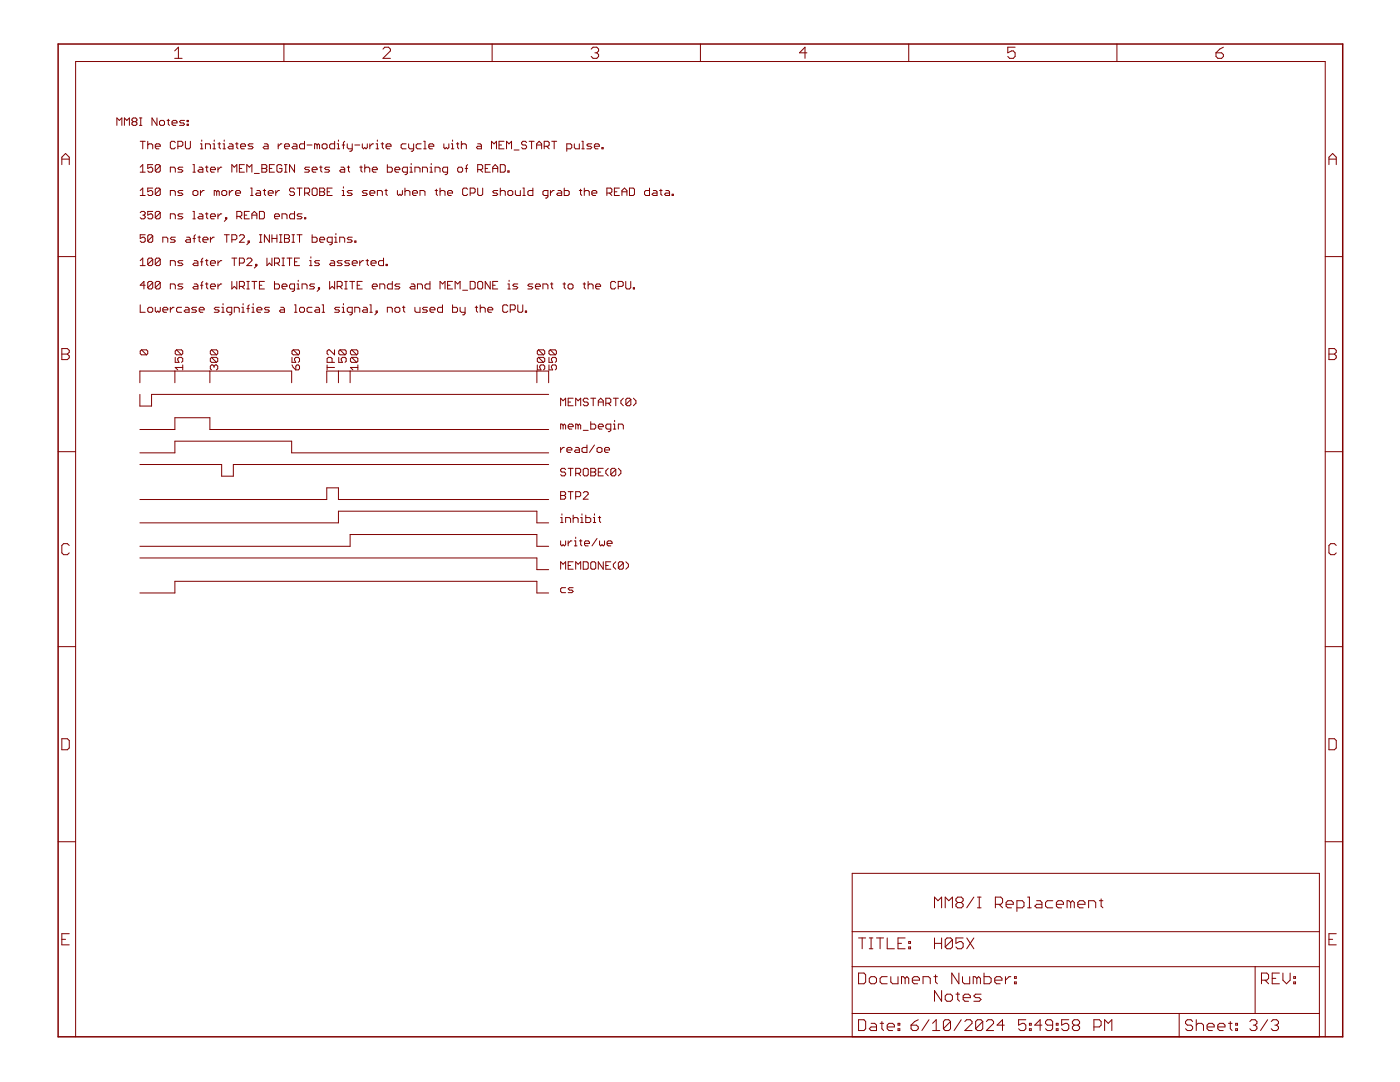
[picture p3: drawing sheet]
<svg xmlns="http://www.w3.org/2000/svg" width="279mm" height="216mm" viewBox="0 0 279 216" stroke-linecap="round" stroke-linejoin="round" font-family="sans-serif">
<g fill="none" stroke="#800000" stroke-width=".2">
<path d="M34.9 10.2l.7-.8v2.2M34.9 11.6h1.4M56.7 8.8v3.5M76.4 9.8l.4-.4h.7l.4 .4v.4l-1.5 1.4h1.5M98.2 8.8v3.5M118 9.8l.4-.4h.7l.4 .4v.4l-.4 .3M118.7 10.5h.4M119.1 10.5l.4 .4v.4l-.4 .3h-.7l-.4-.3M139.8 8.8v3.5M161 10.5h-1.4l1.1-1.1v2.2M181.4 8.8v3.5M202.6 9.4h-1.5v1.1l.8-.3h.3l.4 .3v.8l-.4 .3h-.7l-.4-.3"/>
<path d="M222.9 8.8v3.5M242.7 10.5h1.1l.4 .4v.4l-.4 .3h-.7l-.4-.3zM244.2 9.4l-.8 .4-.7 .7M12.3 32.9v-1.5l.8-.8 .7 .8v1.5M12.3 31.7h1.5M23.3 25v-1.5l.5 .5 .5-.5v1.5M24.8 25v-1.5l.5 .5 .5-.5v1.5M26.6 24.3l-.3-.3v-.2l.3-.3h.5l.2 .3v.2l-.2 .3M26.6 24.3l-.3 .2v.3l.3 .2h.5l.2-.2v-.3l-.2-.2M26.6 24.3h.5M27.8 23.5h.5M27.8 25h.5"/>
<path d="M28 33.4l.5-.5v1.5M28 38l.5-.5v1.5M28 28.2h1M28 34.4h1M28 39h1M28.1 23.5v1.5M28.5 28.2v1.5M29.5 28.2v1.5M29.5 28.9l.2-.2h.5l.3 .2v.8M30.5 32.9h-1v.7l.7-.2 .3 .2v.5l-.3 .3h-.5l-.2-.3M30.5 37.5h-1v.8l.5-.3h.2l.3 .3v.5l-.3 .2h-.5l-.2-.2M31 29.2h1v-.3l-.3-.2h-.5l-.2 .2v.5l.2 .3h.5"/>
<path d="M31.3 23.5v1.5l-1-1.5v1.5M32 33.1l-.3-.2h-.5l-.2 .2v1M32 37.8l-.3-.3h-.5l-.2 .3v1M32 33.1v1l-.3 .3h-.5l-.2-.3M32 37.8v1l-.3 .2h-.5l-.2-.2M32 33.1l-1 1M32 37.8l-1 1M32.1 24h.5l.2 .3v.5l-.2 .2h-.5l-.3-.2v-.5zM33.3 24h.5M33.6 23.8v1l.2 .2M34 34.4v-1h.7l.3 .2v.8M34 39v-1h.7l.3 .3v.7"/>
<path d="M34.3 24.5h1v-.2l-.2-.3h-.5l-.3 .3v.5l.3 .2h.5M35 28.4l-.3-.2h-.5l-.2 .2v1l.2 .3h.5l.3-.3M35.5 29.2h.7l.3-.3v-.5l-.3-.2h-.7v1.5M36.5 33.4h-.7l-.3 .2 .3 .2h.4l.3 .3-.3 .3h-.7M36.5 38h-.7l-.3 .3 .3 .2h.4l.3 .3-.3 .2h-.7M36.8 24h-.7l-.3 .3 .3 .2h.5l.2 .3-.2 .2h-.8M37 28.2v1.2l.3 .3h.4l.3-.3v-1.2M37.3 24.8h.3v.2h-.3zM37.3 24h.3v.3h-.3zM38.5 34.4h.5M38.5 32.9h.3v1.5M38.5 38.3l.3-.3h.4l.3 .3v.5l-.3 .2h-.4l-.3-.2z"/>
<path d="M39.8 33.4h.4l.3 .2v.8h-.7l-.3-.3 .3-.3h.7M40 28.7h.3v1M40 29.7h.5M40 38v1M40.3 27.9v.3M40.7 38h-.2l-.5 .5M41 29.7v-1h.7l.3 .2v.8M41 33.4h.5M41.3 33.1v1l.2 .3M42 33.8h1v-.2l-.2-.2h-.6l-.2 .2v.5l.2 .3h.6M42.5 28.7h.3v1M42.5 29.7h.5"/>
<path d="M42.8 27.9v.3M43.2 38.3l-.2-.3h-.2v1M43.2 38.3l.3-.3 .3 .3v.7M43.2 38.3v.7M43.5 28.7h.5M43.5 33.4v1M43.8 28.4v1l.2 .3M44.3 33.4h-.3l-.5 .4M44.3 38.3l.2-.3h.5l.3 .3v.5l-.3 .2h-.5l-.2-.2zM44.5 28.7h.2v1M44.5 29.7h.5M44.7 27.9v.3"/>
<path d="M45.8 28.7h.4l.3 .2v.8h-.7l-.3-.3 .3-.2h.7M45.8 38v1M46.3 34.4v-1.5l.5 .5 .5-.5v1.5M46.5 38h-.3l-.4 .5M47 28.7h.5M47 38.5h1v-.2l-.2-.3h-.5l-.3 .3v.5l.3 .2h.5M47.3 28.4v1l.2 .3M47.8 33.6h.5M48 29.2h1v-.3l-.2-.2h-.5l-.3 .2v.5l.3 .3h.5M48.8 32.9h-1v1.5h1M49.3 34.4v-1.5l.5 .5 .5-.5v1.5M50 37.5h.3v1.5"/>
<path d="M50 39h.5M50.5 28.7h-.7l-.3 .2 .3 .3h.5l.2 .2-.2 .3h-.8M50.8 34.6h1M51.3 38h.5l.2 .3v.7h-.7l-.3-.2 .3-.3h.7M52.3 32.9h.7l.3 .2v.3l-.3 .2 .3 .2v.3l-.3 .3h-.7zM52.3 33.6h.7M52.5 38h.5M52.8 28.7h.5l.2 .2v.8h-.7l-.3-.3 .3-.2h.7M52.8 37.8v1l.2 .2M53.5 38.5h1v-.2l-.2-.3h-.5l-.3 .3v.5l.3 .2h.5M53.8 33.6h.5M54.8 32.9h-1v1.5h1"/>
<path d="M55 38v1M55.5 28.7v1M55.8 38h-.3l-.5 .5M56.3 28.7h-.3l-.5 .5M56.3 33.1l-.3-.2h-.5l-.2 .2v1l.2 .3h.5l.3-.3v-.5h-.5M56.8 29.2h1v-.3l-.3-.2h-.5l-.2 .2v.5l.2 .3h.5M56.8 34.4h.5M56.8 32.9h.5M57 32.9v1.5M58.5 28.7h.5l.3 .2v.8h-.8l-.2-.3 .2-.2h.8M58.8 32.9v1.5l-1-1.5v1.5M58.8 37.8l-.3-.3h-.5l-.2 .3v.2l.2 .3h.5l.3 .2v.3l-.3 .2h-.5l-.2-.2"/>
<path d="M59.3 37.5h1M59.8 37.5v1.5M60.8 28.2v1.5h-.8l-.2-.3v-.5l.2-.2h.8M60.8 38.5h.7l.3-.2v-.5l-.3-.3h-.7v1.5M61.3 28.9h1M61.3 38.5l.5 .5M61.8 33.4h-.8l-.2 .2 .2 .2h.5l.3 .3-.3 .3h-.7M62.3 33.8h1v-.2l-.3-.2h-.5l-.2 .2v.5l.2 .3h.5M62.3 37.8l.2-.3h.5l.3 .3v1l-.3 .2h-.5l-.2-.2zM63.3 28.9l-.3-.2h-.2v1M63.3 28.9v.8M63.3 28.9l.2-.2 .3 .2v.8"/>
<path d="M63.8 33.4h.5M63.8 37.5h.7l.3 .3v.2l-.3 .3 .3 .2v.3l-.3 .2h-.7zM63.8 38.3h.7M64 33.1v1l.3 .3M64.3 28.9l.2-.2h.5l.3 .2v.5l-.3 .3h-.5l-.2-.3zM65.3 38.3h.5M65.8 33.4h-.8l-.2 .2 .2 .2h.5l.3 .3-.3 .3h-.7M66.3 37.5h-1v1.5h1M66.8 28.2v1.5h-.8l-.2-.3v-.5l.2-.2h.8M67.3 28.7h.2v1M67.3 29.7h.5M67.5 27.9v.3"/>
<path d="M68.1 33.4h.4l.3 .2v.8h-.7l-.3-.3 .3-.3h.7M68.3 28.9h.5M68.3 38h.2v1M68.3 39h.5M68.5 37.3v.2M68.8 28.2l-.3 .2v1.3M69.3 28.7v.7l.3 .3h.7M69.3 33.4h.5M69.6 33.1v1l.2 .3M70.3 28.7v1.2l-.3 .3h-.2M70.3 38h-.7l-.3 .3 .3 .2h.4l.3 .3-.3 .2h-.7M70.8 28.9h1"/>
<path d="M71.8 33.4h.5M72.1 33.1v1l.2 .3M72.3 28.7v.7l.2 .3 .3-.3 .2 .3 .3-.3v-.7M72.8 33.6l.2-.2h.6l.2 .2v.8M72.8 32.9v1.5M73.3 38h-.8l-.2 .3 .2 .2h.5l.3 .3-.3 .2h-.7M73.8 28.7v1M73.8 38.5h1v-.2l-.3-.3h-.5l-.2 .3v.5l.2 .2h.5M74.3 33.8h1v-.2l-.2-.2h-.6l-.2 .2v.5l.2 .3h.6M74.5 28.7h-.2l-.5 .5M75.1 28.7h.2v1M75.1 29.7h.4"/>
<path d="M75.3 27.9v.3M75.3 39v-1h.8l.2 .3v.7M76.1 28.7h.5M76.3 28.4v1l.3 .3M76.8 38h.5M77 29.2h1v-.3l-.2-.2h-.5l-.3 .2v.5l.3 .3h.5M77 37.8v1l.3 .2M77.3 32.9v1.5h.8l.2-.3v-.5l-.2-.2h-.8M78.8 33.8h1v-.2l-.2-.2h-.5l-.3 .2v.5l.3 .3h.5M79.3 38v.8l.3 .2 .2-.2 .3 .2 .2-.2v-.8M80.8 38.3l.3-.3h.5l.2 .3v.7M80.8 37.5v1.5"/>
<path d="M81 28.7h-.7l-.2 .2v.5l.2 .3h.7M81.3 34.4h-.7l-.3-.3v-.5l.3-.2h.7v1.2l-.3 .2h-.2M81.6 28.7v.7l.2 .3h.7M81.8 34.4h.5M81.8 33.4h.3v1M82.1 32.6v.3M82.3 38.5h1v-.2l-.2-.3h-.5l-.3 .3v.5l.3 .2h.5M82.5 28.7v1.2l-.2 .3h-.2M82.8 34.4v-1h.8l.2 .2v.8M83.8 39v-1h.8l.2 .3v.7M84.1 28.7h-.8l-.2 .2v.5l.2 .3h.8M84.3 34.4v-1h.8l.2 .2v.8"/>
<path d="M84.6 28.2h.2v1.5M84.6 29.7h.5M85.6 29.2h1v-.3l-.3-.2h-.5l-.2 .2v.5l.2 .3h.5M85.8 34.4h.5M85.8 33.4h.3v1M86.1 32.6v.3M86.8 34.4v-1h.8l.2 .2v.8M86.8 38h.5M87.1 37.8v1l.2 .2M87.8 37.5v1.5M87.8 38.3l.3-.3h.5l.2 .3v.7M88.6 28.7v.7l.2 .3 .3-.3 .2 .3 .3-.3v-.7"/>
<path d="M89.3 38.5h1v-.2l-.2-.3h-.5l-.3 .3v.5l.3 .2h.5M89.3 34.4h-.7l-.3-.3v-.5l.3-.2h.7v1.2l-.2 .2h-.3M90.1 28.7h.2v1M90.1 29.7h.5M90.3 27.9v.3M91.1 28.7h.5M91.3 28.4v1l.3 .3M91.6 33.4h.5l.2 .2v.5l-.2 .3h-.5l-.3-.3v-.5zM92.1 28.9l.2-.2h.5l.3 .2v.8M92.1 28.2v1.5M92.8 33.6h.5M93.3 32.9l-.2 .2v1.3"/>
<path d="M93.3 37.8l-.2-.3h-.5l-.3 .3v1l.3 .2h.5l.2-.2M93.8 38.5h.8l.2-.2v-.5l-.2-.3h-.8v1.5M95.3 28.7h.5l.3 .2v.8h-.8l-.2-.3 .2-.2h.8M95.3 33.8h.8l.2-.2v-.5l-.2-.2h-.8v1.5M95.3 37.5v1.3l.3 .2h.5l.2-.2v-1.3M95.8 33.8l.5 .6M96.8 33.6h.5M97.8 32.9h-1v1.5h1M98.1 29.7v-1.5l.5 .5 .5-.5v1.5M98.3 33.6h1M98.3 34.4v-1l.5-.5 .5 .5v1M99.3 38h-.7l-.3 .3 .3 .2h.5l.2 .3-.2 .2h-.8"/>
<path d="M99.6 28.9h.5M99.8 32.9h.8l.2 .2v1l-.2 .3h-.8zM99.8 37.5v1.5M99.8 38.3l.3-.3h.5l.2 .3v.7M100.6 28.2h-1v1.5h1M101.1 29.7v-1.5l.5 .5 .5-.5v1.5M101.3 34.1h.3v.3h-.3zM101.3 38.3l.3-.3h.5l.2 .3v.5l-.2 .2h-.5l-.3-.2zM102.6 29.9h1M102.8 38v.8l.3 .2h.7v-1M104.4 39h.4M104.4 37.5h.2v1.5"/>
<path d="M105.1 28.4l-.3-.2h-.4l-.3 .2v.3l.3 .2h.4l.3 .3v.2l-.3 .3h-.4l-.3-.3M105.6 28.2h1M106.1 28.2v1.5M106.3 37.5v1.5h-.7l-.3-.2v-.5l.3-.3h.7M107.1 28.9h1M107.1 29.7v-1l.5-.5 .5 .5v1M108.6 29.2h.7l.3-.3v-.5l-.3-.2h-.7v1.5M109.1 29.2l.5 .5M109.3 39h-.7l-.2-.2v-.5l.2-.3h.7v1.3l-.2 .2h-.2M109.9 38v1M110.1 28.2h1M110.6 28.2v1.5"/>
<path d="M110.6 38h-.3l-.4 .5M111.4 38h.4l.3 .3v.7h-.7l-.3-.2 .3-.3h.7M112.6 37.5v1.5h.7l.3-.2v-.5l-.3-.3h-.7M113.1 29.7h.8l.2-.3v-.5l-.2-.2h-.8v1.5M114.6 28.7v.7l.3 .3h.7v-1M115.6 38h.5M115.9 37.8v1l.2 .2M116.1 28.2h.3v1.5M116.1 29.7h.5M116.6 38.3l.3-.3h.5l.2 .3v.7M116.6 37.5v1.5M118.1 28.7h-.7l-.3 .2 .3 .3h.5l.2 .2-.2 .3h-.8"/>
<path d="M118.1 38.5h1v-.2l-.2-.3h-.5l-.3 .3v.5l.3 .2h.5M118.6 29.2h1v-.3l-.2-.2h-.5l-.3 .2v.5l.3 .3h.5M120.1 29.4h.3v.3h-.3zM121.1 38.5h.8l.2-.2v-.5l-.2-.3h-.8v1.5M121.6 38.5l.5 .5M122.6 38.3h.5M123.6 37.5h-1v1.5h1M124.1 38.3h1M124.1 39v-1l.5-.5 .5 .5v1M125.6 37.5h.8l.2 .3v1l-.2 .2h-.8zM129.6 37.5v1.5h-.7l-.3-.2v-.5l.3-.3h.7M130.4 38h.5l.2 .3v.7h-.7l-.3-.2 .3-.3h.7"/>
<path d="M131.6 38h.5M131.9 37.8v1l.2 .2M132.9 38h.5l.2 .3v.7h-.7l-.3-.2 .3-.3h.7M134.1 38.8h.3v.2h-.3zM265.2 31.7h1.5M265.2 32.9v-1.5l.8-.8 .7 .8v1.5M11.6 51.2h3.5M28 52l.5-.5v1.5M28 42.4l.2-.2h.5l.3 .2v.3l-.3 .2M28 53h1M28.5 42.9h.2M28.7 42.9l.3 .3v.2l-.3 .3h-.5l-.2-.3"/>
<path d="M29 46.8h-1v.8l.7-.3 .3 .3v.5l-.3 .2h-.5l-.2-.2M29 56.9h-1l.7-.7v1.5M30.5 42.2h-1v.7l.7-.2 .3 .2v.5l-.3 .3h-.5l-.2-.3M30.5 47.1l-.3-.3h-.5l-.2 .3v1M30.5 51.8l-.3-.3h-.5l-.2 .3v.9M30.5 56.4l-.3-.2h-.5l-.2 .2v1M30.5 47.1v1l-.3 .2h-.5l-.2-.2M30.5 51.8v.9l-.3 .3h-.5l-.2-.3M30.5 56.4v1l-.3 .3h-.5l-.2-.3M30.5 47.1l-1 1M30.5 51.8l-1 .9M30.5 56.4l-1 1"/>
<path d="M32 42.4l-.3-.2h-.5l-.2 .2v1M32 51.8l-.3-.3h-.5l-.2 .3v.9M32 56.4l-.3-.2h-.5l-.2 .2v1M32 42.4v1l-.3 .3h-.5l-.2-.3M32 51.8v.9l-.3 .3h-.5l-.2-.3M32 56.4v1l-.3 .3h-.5l-.2-.3M32 51.8l-1 .9M32 56.4l-1 1M32 42.4l-1 1M32.5 48.3v-1h.7l.3 .3v.7M34 43.7v-1h.7l.3 .2v.8M34 53v-1h.7l.3 .2v.8"/>
<path d="M34 57.7v-1h.7l.3 .2v.8M35 47.3h-.8l-.2 .3 .2 .2h.5l.3 .3-.3 .2h-.7M36.5 52h-.7l-.3 .2 .3 .3h.4l.3 .2-.3 .3h-.7M36.5 56.7h-.7l-.3 .2 .3 .2h.4l.3 .3-.3 .3h-.7M36.5 42.7h-.7l-.3 .2 .3 .3h.4l.3 .2-.3 .3h-.7M37.3 47.3h.4l.3 .3v.7h-.7l-.3-.2 .3-.3h.7M38.5 42.2h.3v1.5M38.5 47.6h.5M38.5 43.7h.5M38.8 56.7h.4l.3 .2v.8h-.7l-.3-.3 .3-.3h.7M38.8 52h.4l.3 .2v.8h-.7l-.3-.3 .3-.2h.7M39 46.8l-.2 .3v1.2"/>
<path d="M39.5 47.3h.5M39.8 42.7h.4l.3 .2v.8h-.7l-.3-.3 .3-.2h.7M39.8 47.1v1l.2 .2M40 52.2h.5M40 56.9h.5M40.5 51.5l-.2 .3v1.2M40.5 56.2l-.2 .2v1.3M40.5 47.8h1v-.2l-.2-.3h-.6l-.2 .3v.5l.2 .2h.6M41 52h.5M41 56.7h.5M41 42.7h.5M41.3 42.4v1l.2 .3"/>
<path d="M41.3 51.8v.9l.2 .3M41.3 56.4v1l.2 .3M42 43.2h1v-.3l-.2-.2h-.6l-.2 .2v.5l.2 .3h.6M42 47.3v1M42 52.5h1v-.3l-.2-.2h-.6l-.2 .2v.5l.2 .3h.6M42 57.1h1v-.2l-.2-.2h-.6l-.2 .2v.5l.2 .3h.6M42.8 47.3h-.3l-.5 .5M43.5 42.7v1M43.5 52v1M43.5 56.7v1M44.3 52h-.3l-.5 .5M44.3 56.7h-.3l-.5 .4"/>
<path d="M44.3 42.7h-.3l-.5 .5M44.8 46.8h1M45 43.4h.3v.3h-.3zM45.3 46.8v1.5M45.3 43.7l-.5 .5M46.3 47.8h.7l.3-.2v-.5l-.3-.3h-.7v1.5M46.3 56.2v1.5l.5-.6 .5 .6v-1.5M46.3 51.5h1M46.8 51.5v1.5M47.3 43.2h.7l.3-.3v-.5l-.3-.2h-.7v1.5M47.8 43.2l.5 .5M47.8 57.1h.7l.3-.2v-.5l-.3-.2h-.7v1.5"/>
<path d="M47.8 52.5h.7l.3-.3v-.4l-.3-.3h-.7v1.5M47.8 47.1l.2-.3h.5l.3 .3v.2l-1 1h1M48.3 57.1l.5 .6M48.8 42.9h.5M49.3 51.8l.2-.3h.5l.3 .3v.2l-1 1h1M49.3 56.2h.5M49.3 57.7h.5M49.5 48.1h.3v.2h-.3zM49.5 56.2v1.5M49.8 42.2h-1v1.5h1M49.8 48.3l-.5 .5M50.3 43.7v-1l.5-.5 .5 .5v1"/>
<path d="M50.3 56.2h1M50.3 42.9h1M50.8 56.2v1.5M51 52.7h.3v.3h-.3zM51.3 53l-.5 .5M51.8 42.2h.7l.3 .2v1l-.3 .3h-.7zM51.8 46.8h.5M51.8 48.3h.5M51.8 56.9h.5M52 46.8v1.5M52.8 56.2h-1v1.5h1M53.3 51.5v1.5l.5-.5 .5 .5v-1.5"/>
<path d="M53.8 46.8v1.5l-1-1.5v1.5M54.3 47.6h1M54.3 46.8v1.5M54.8 52.5h.7l.3-.3v-.4l-.3-.3h-.7v1.5M54.8 43.2h1v-.3l-.3-.2h-.5l-.2 .2v.5l.2 .3h.5M54.8 56.2v1.5h.7l.3-.3v-.5l-.3-.2h-.7M55.3 46.8v1.5M55.3 52.5l.5 .5M55.8 46.8h.5M55.8 48.3h.5M56 46.8v1.5M56.3 43.7v-1h.7l.3 .2v.8"/>
<path d="M56.3 57.1h1v-.2l-.3-.2h-.5l-.2 .2v.5l.2 .3h.5M56.3 53h.5M56.3 51.5h.5M56.5 51.5v1.5M56.8 46.8h.7l.3 .3v.2l-.3 .3 .3 .2v.3l-.3 .2h-.7zM56.8 47.6h.7M57.3 51.5h1M57.8 51.5v1.5M58.3 46.8h.5M58.3 48.3h.5M58.5 46.8v1.5M58.8 42.2v1.5h-.8l-.2-.3v-.5l.2-.2h.8"/>
<path d="M58.8 57.7h-.8l-.2-.3v-.5l.2-.2h.8v1.2l-.3 .2h-.2M58.8 52.2h.5M59.3 46.8h1M59.3 57.7h.5M59.3 56.7h.2v1M59.5 55.9v.3M59.8 46.8v1.5M59.8 51.5h-1v1.5h1M60.3 57.7v-1h.7l.3 .2v.8M60.3 42.7h-.8l-.2 .2 .2 .3h.5l.3 .2-.3 .3h-.7M60.8 43.4h.2v.3h-.2zM61.8 53h.5"/>
<path d="M61.8 52h.2v1M62 51.2v.3M62.3 46.8v1.5h.7l.3-.2v-.5l-.3-.3h-.7M62.8 56.7h-.8l-.2 .2 .2 .2h.5l.3 .3-.3 .3h-.7M63.5 57.4h.3v.3h-.3zM63.8 52h-.8l-.2 .2 .2 .3h.5l.3 .2-.3 .3h-.7M63.8 57.7l-.5 .4M63.8 47.8h1v-.2l-.3-.3h-.5l-.2 .3v.5l.2 .2h.5M65.8 56.2v1.5l.5-.6 .5 .6v-1.5M66 52h.5l.3 .2v.8h-.8l-.2-.3 .2-.2h.8M66.3 48.3h-.8l-.2-.2v-.5l.2-.3h.8v1.3l-.3 .2h-.2M66.8 47.3h.2v1"/>
<path d="M66.8 48.3h.5M67 46.6v.2M67.3 57.1h.7l.3-.2v-.5l-.3-.2h-.7v1.5M67.8 48.3v-1h.7l.3 .3v.7M67.8 57.1l.5 .6M68.3 52h-.8l-.2 .2 .2 .3h.5l.3 .2-.3 .3h-.7M68.8 56.2h.5M68.8 57.7h.5M69 56.2v1.5M69.8 52h-.8l-.2 .2 .2 .3h.5l.3 .2-.3 .3h-.7M69.8 56.2h1M70.3 52.5h1v-.3l-.3-.2h-.5l-.2 .2v.5l.2 .3h.5"/>
<path d="M70.3 56.2v1.5M70.3 47.3h-.7l-.3 .3 .3 .2h.4l.3 .3-.3 .2h-.7M70.8 48.1h.2v.2h-.2zM71.3 56.9h.5M71.8 52v1M72.3 56.2h-1v1.5h1M72.5 52h-.2l-.5 .5M73 52h.6M73.3 51.8v.9l.3 .3M74 52.5h1.1v-.3l-.3-.2h-.5l-.3 .2v.5l.3 .3h.5M74.3 57.1h1v-.2l-.2-.2h-.6l-.2 .2v.5l.2 .3h.6M75.8 57.7v-1h.8l.2 .2v.8"/>
<path d="M76.5 51.5v1.5h-.7l-.3-.3v-.5l.3-.2h.7M77 52.7h.3v.3h-.3zM78.3 56.2v1.5h-.7l-.3-.3v-.5l.3-.2h.7M79.8 56.7h-.7l-.3 .2 .3 .2h.5l.2 .3-.2 .3h-.8M82.1 56.7h.4l.3 .2v.8h-.7l-.3-.3 .3-.3h.7M83.3 57.7v-1h.8l.2 .2v.8M85.8 56.2v1.5h-.7l-.3-.3v-.5l.3-.2h.7M87.8 57.7v-1.5l.5 .5 .5-.5v1.5M89.3 56.9h.5M90.3 56.2h-1v1.5h1M90.8 57.7v-1.5l.5 .5 .5-.5v1.5M92.3 57.9h1"/>
<path d="M93.8 56.2h.8l.2 .2v1l-.2 .3h-.8zM95.3 56.4l.3-.2h.5l.2 .2v1l-.2 .3h-.5l-.3-.3zM97.8 56.2v1.5l-1-1.5v1.5M98.3 56.9h.5M99.3 56.2h-1v1.5h1M101.3 56.7h.3v1M101.3 57.7h.5M101.6 55.9v.3M103.3 56.7h-.7l-.3 .2 .3 .2h.5l.2 .3-.2 .3h-.8M106.3 56.7h-.7l-.3 .2 .3 .2h.5l.2 .3-.2 .3h-.8M106.8 57.1h1v-.2l-.2-.2h-.5l-.3 .2v.5l.3 .3h.5M108.4 57.7v-1h.7l.2 .2v.8"/>
<path d="M109.9 56.7h.4M110.1 56.4v1l.2 .3M112.4 56.7h.5M112.6 56.4v1l.3 .3M113.6 56.7h.5l.3 .2v.5l-.3 .3h-.5l-.2-.3v-.5zM116.4 56.7h.5M116.6 56.4v1l.3 .3M117.4 56.9l.2-.2h.5l.3 .2v.8M117.4 56.2v1.5M118.9 57.1h1v-.2l-.3-.2h-.5l-.2 .2v.5l.2 .3h.5M122.9 56.4l-.3-.2h-.5l-.2 .2v1l.2 .3h.5l.3-.3M123.4 57.1h.7l.3-.2v-.5l-.3-.2h-.7v1.5"/>
<path d="M124.9 56.2v1.2l.2 .3h.5l.3-.3v-1.2M126.4 57.4h.2v.3h-.2zM264.5 51.2h3.5M12.3 69.6h1.1l.4 .3v.4l-.4 .4 .4 .3v.4l-.4 .4h-1.1zM12.3 70.7h1.1M27.9 76.4v-2.4h30.3v2.4M27.9 78.7v2.3h2.3v-2.3h79.3M28 60.8v1.5h1M28.2 69.8h1l.3 .3v.5l-.3 .2M28.2 69.8l-.2 .3v.5l.2 .2h1M28.2 69.8l1 1M29.7 61.3h.5l.3 .3v.5l-.3 .2h-.5l-.2-.2v-.5z"/>
<path d="M31 61.3v.8l.2 .2 .3-.2 .2 .2 .3-.2v-.8M32.5 61.8h1v-.2l-.3-.3h-.5l-.2 .3v.5l.2 .2h.5M34 61.3v1M34.7 61.3h-.2l-.5 .5M34.9 74v2.4M35 71.3v1h.7l-.2-.5v-.2l.2-.3h.5l.3 .3v.5l-.3 .2M35.2 69.8h1l.3 .3v.5l-.3 .2M35.2 69.8l-.2 .3v.5l.2 .2h1M35.2 69.8l1 1M36.2 61.3h-.7l-.3 .3v.5l.3 .2h.7M36.5 72.8v1M36.5 73.3h-1.5l.5 .5"/>
<path d="M37 61.3h.5l.2 .3v.7h-.7l-.3-.2 .3-.3h.7M39.2 61.3h-.7l-.3 .3 .3 .2h.5l.2 .3-.2 .2h-.8M39.8 61.8h.9v-.2l-.2-.3h-.5l-.2 .3v.5l.2 .2h.5M41.9 74v2.4M42.2 69.8l-.2 .3v.5l.2 .2h1M42.2 69.8h1l.3 .3v.5l-.3 .2M42.2 71.3l-.2 .3v.5l.2 .2h1M42.2 71.3h1l.3 .3v.5l-.3 .2M42.2 71.3l1 1M42.2 69.8l1 1M42.7 73.1l-.2-.3h-.3l-.2 .3v.5l.2 .2M42.7 73.1l.3-.3h.2l.3 .3v.5l-.3 .2"/>
<path d="M42.7 73.1v.2M43.8 61.3h-.8l-.2 .3 .2 .2h.5l.3 .3-.3 .2h-.7M44.3 62.3h.4M44.3 61.3h.2v1M44.5 60.6v.2M46.2 62.3h-.7l-.2-.2v-.5l.2-.3h.7v1.3l-.2 .2h-.2M46.8 62.3v-1h.7l.3 .3v.7M48.3 62.3h.5M48.3 61.3h.2v1M48.5 60.6v.2M49.3 61.6h.5M49.8 60.8l-.3 .3v1.2"/>
<path d="M50.3 62.3h.5M50.3 61.3h.2v1M50.5 60.6v.2M51.3 61.8h1v-.2l-.3-.3h-.5l-.2 .3v.5l.2 .2h.5M53.8 61.3h-.8l-.2 .3 .2 .2h.5l.3 .3-.3 .2h-.7M56 61.3h.5l.3 .3v.7h-.8l-.2-.2 .2-.3h.8M58.3 71.3v1h.7l-.2-.5v-.2l.2-.3h.5l.3 .3v.5l-.3 .2M58.3 72.8l.2 .5 .5 .5M58.5 69.8h1l.3 .3v.5l-.3 .2M58.5 69.8l-.2 .3v.5l.2 .2h1M58.5 69.8l1 1M58.8 60.8h.2v1.5"/>
<path d="M58.8 62.3h.5M59.3 72.8h.2l.3 .3v.5l-.3 .2h-.5v-.7zM59.8 61.6l.2-.3h.5l.3 .3v.5l-.3 .2h-.5l-.2-.2zM62.3 61.3h-.8l-.2 .3v.5l.2 .2h.8M63 61.3h.5l.3 .3v.7h-.8l-.2-.2 .2-.3h.8M64.3 62.3h.5M64.3 60.8h.2v1.5M65.2 76.4v-2.4h44.3v2.4M65.3 72.8v1M65.3 73.3h1.5M66.3 72.3v-.7l-.3-.3h-.5l-.2 .3v.7h1.5M66.8 69.8v1l-1-1h-.3l-.2 .3v.5l.2 .2"/>
<path d="M67.5 74v2.4M67.6 71.3v1h.7l-.2-.5v-.2l.2-.3h.6l.2 .3v.5l-.2 .2M67.8 61.3h-.8l-.2 .3 .2 .2h.5l.3 .3-.3 .2h-.7M67.9 69.8h1l.2 .3v.5l-.2 .2M67.9 69.8l-.3 .3v.5l.3 .2h1M67.9 69.8l1 1M68.3 61.3h.2v1M68.3 62.3h.5M68.5 60.6v.2M69.9 74v2.4M70.2 69.8l1 1M70.2 69.8l-.3 .3v.5l.3 .2h1"/>
<path d="M70.2 69.8h1l.2 .3v.5l-.2 .2M70.2 71.3l-.3 .3v.5l.3 .2h1M70.2 71.3h1l.2 .3v.5l-.2 .2M70.2 71.3l1 1M70.3 62.3h-.7l-.3-.2v-.5l.3-.3h.7v1.3l-.3 .2h-.2M70.8 62.3v-1h.7l.3 .3v.7M71.4 73.3h-1.5l.5 .5M71.4 72.8v1M72.5 61.3h.5l.3 .3v.7h-.8l-.2-.2 .2-.3h.8M73.8 60.8h.2v1.5M73.8 62.3h.5M75.1 62.1h.2v.2h-.2z"/>
<path d="M75.3 62.3l-.5 .5M77.3 62.3v-1h.8l.2 .3v.7M79.1 61.3h.5l.2 .3v.5l-.2 .2h-.5l-.3-.2v-.5zM80.3 61.3h.5M80.6 61.1v1l.2 .2M82.8 61.3v.8l.3 .2h.7v-1M85.3 61.3h-.7l-.3 .3 .3 .2h.5l.2 .3-.2 .2h-.8M85.8 61.8h1v-.2l-.2-.3h-.5l-.3 .3v.5l.3 .2h.5M88.3 60.8v1.5h-.7l-.3-.2v-.5l.3-.3h.7M90.3 60.8v1.5h.8l.2-.2v-.5l-.2-.3h-.8M91.8 61.3v.8l.3 .2h.7M92.8 61.3v1.3l-.2 .2h-.3"/>
<path d="M94.8 61.3h.5M95.1 61.1v1l.2 .2M95.8 61.6l.3-.3h.5l.2 .3v.7M95.8 60.8v1.5M97.3 61.8h1v-.2l-.2-.3h-.5l-.3 .3v.5l.3 .2h.5M101.3 61.1l-.2-.3h-.5l-.3 .3v1l.3 .2h.5l.2-.2M101.8 61.8h.8l.2-.2v-.5l-.2-.3h-.8v1.5M103.3 60.8v1.3l.3 .2h.5l.2-.2v-1.3M104.8 62.1h.3v.2h-.3zM107.1 74v2.4M107.2 72.8v1h.8l-.3-.5v-.2l.3-.3h.5l.2 .3v.5l-.2 .2M107.5 69.8l-.3 .3v.5l.3 .2h1"/>
<path d="M107.5 69.8h1l.2 .3v.5l-.2 .2M107.5 71.3l-.3 .3v.5l.3 .2h1M107.5 71.3h1l.2 .3v.5l-.2 .2M107.5 71.3l1 1M107.5 69.8l1 1M109.6 71.3v1h.7l-.3-.5v-.2l.3-.3h.5l.2 .3v.5l-.2 .2M109.6 72.8v1h.7l-.3-.5v-.2l.3-.3h.5l.2 .3v.5l-.2 .2M109.8 69.8l1 1M109.8 69.8l-.2 .3v.5l.2 .2h1M109.8 69.8h1l.2 .3v.5l-.2 .2M114.4 79.5h-1v1.5h1M117.4 79.7l-.3-.2h-.5l-.2 .2v.3l.2 .2h.5l.3 .3v.2l-.3 .3h-.5l-.2-.3"/>
<path d="M117.9 79.5h1M118.4 79.5v1.5M122.4 79.5h1M122.9 79.5v1.5M124.4 79.5l-.5 .5v.5l.5 .5M125.9 79.7l-.3-.2h-.4l-.3 .2v1M125.9 79.7v1l-.3 .3h-.4l-.3-.3M125.9 79.7l-1 1M126.4 79.5l.5 .5v.5l-.5 .5M265.2 69.6h1.1l.4 .3v.4l-.4 .4 .4 .3v.4l-.4 .4h-1.1zM265.2 70.7h1.1M11.6 90.1h3.5"/>
<path d="M27.9 99.7h37.3v-2.4h2.3v2.4h42M27.9 92.7h16.3v2.3h2.4v-2.3h62.9M27.9 85.7h7v-2.3h7v2.3h67.6M27.9 90.4h7v-2.4h23.3v2.4h51.3M111.9 81v-1.5l.5 .5 .5-.5v1.5M111.9 89.3v1M111.9 98.1h.7l.3 .3v.2l-.3 .3 .3 .2v.3l-.3 .2h-.7zM111.9 98.9h.7M112.4 84.9l-.3-.3h-.2v1M112.4 84.9l.2-.3 .3 .3v.7M112.4 84.9v.7M112.6 89.3h-.2l-.5 .5"/>
<path d="M112.9 93.7l-.3-.2h-.5l-.2 .2v.3l.2 .2h.5l.3 .2v.3l-.3 .3h-.5l-.2-.3M113.1 89.8h1v-.3l-.2-.2h-.5l-.3 .2v.5l.3 .3h.5M113.4 85.1h1v-.2l-.3-.3h-.5l-.2 .3v.5l.2 .2h.5M113.4 80.2h.5M113.4 93.5h1M113.4 98.1h1M113.9 93.5v1.5M113.9 98.1v1.5M114.9 81v-1.5l.5 .5 .5-.5v1.5M114.9 94.4h.7l.3-.2v-.5l-.3-.2h-.7v1.5M114.9 99.1h.7l.3-.2v-.5l-.3-.3h-.7v1.5M114.9 89.3h.5l.2 .2v.8h-.7l-.3-.3 .3-.2h.7"/>
<path d="M115.4 84.9l-.3-.3h-.2v1M115.4 84.9l.2-.3 .3 .3v.7M115.4 84.9v.7M115.4 94.4l.5 .6M116.4 98.4l.2-.3h.5l.3 .3v.2l-1 1h1M116.4 85.9h1M116.6 93.5h.5l.3 .2v1l-.3 .3h-.5l-.2-.3v-1zM117.1 88.8v1.5h-.7l-.3-.3v-.5l.3-.2h.7M117.9 84.1v1.5h.7l.3-.2v-.5l-.3-.3h-.7M117.9 93.5h.7l.3 .2v.3l-.3 .2 .3 .2v.3l-.3 .3h-.7zM117.9 94.2h.7M118.6 88.8l-1 1.5"/>
<path d="M119.1 89.5l.3-.2h.5l.2 .2v.5l-.2 .3h-.5l-.3-.3zM119.4 81v-1l.5-.5 .5 .5v1M119.4 85.1h1v-.2l-.3-.3h-.4l-.3 .3v.5l.3 .2h.4M119.4 80.2h1M119.4 94.2h.5M120.4 93.5h-1v1.5h1M120.6 89.8h1v-.3l-.2-.2h-.5l-.3 .2v.5l.3 .3h.5M120.9 80.5h.7l.3-.3v-.5l-.3-.2h-.7v1.5M121.4 93.5l-.5 .5v.4l.5 .6M121.4 80.5l.5 .5M121.9 85.6h-.7l-.3-.2v-.5l.3-.3h.7v1.3l-.3 .2h-.2M122.4 84.6h.3v1"/>
<path d="M122.4 85.6h.5M122.7 83.9v.2M122.9 93.7l-.3-.2h-.4l-.3 .2v1M122.9 93.7v1l-.3 .3h-.4l-.3-.3M122.9 93.7l-1 1M123.4 85.6v-1h.7l.3 .3v.7M123.4 93.5l.5 .5v.4l-.5 .6M264.5 90.1h3.5M13.8 108.8l-.4-.3h-.7l-.4 .3v1.5l.4 .4h.7l.4-.4M27.9 104.3h39.6v-2.3h39.6v2.3h2.4M27.9 118.3h7v-2.3h72.2v2.3h2.4M27.9 109h42v-2.3h37.2v2.3h2.4"/>
<path d="M27.9 111.3h79.2v2.4h2.4M111.9 107.9v.8l.2 .2 .3-.2 .2 .2 .3-.2v-.8M111.9 113.6v-1.5l.5 .5 .5-.5v1.5M111.9 103.3h.2v1M111.9 104.3h.5M112.1 102.5v.3M112.9 117.3h-.8l-.2 .2v.5l.2 .3h.8M112.9 104.3v-1h.7l.3 .2v.8M113.4 107.9v1M113.4 112.8h.5M114.1 107.9h-.2l-.5 .5M114.4 112.1h-1v1.5h1"/>
<path d="M114.4 102.8v1.5M114.4 103.5l.2-.2h.5l.3 .2v.8M114.4 117.3h-.8l-.2 .2 .2 .3h.5l.3 .2-.3 .3h-.7M114.6 107.9h.3v1M114.6 108.9h.5M114.9 107.2v.2M114.9 113.6v-1.5l.5 .5 .5-.5v1.5M115.6 107.9h.5M115.9 107.7v1l.2 .2M115.9 103.3h.2v1M115.9 104.3h.5M116.1 102.5v.3"/>
<path d="M116.4 112.1h.7l.3 .3v.9l-.3 .3h-.7zM116.6 108.4h1v-.2l-.2-.3h-.5l-.3 .3v.5l.3 .2h.5M116.9 102.8v1.5h.7l.3-.3v-.5l-.3-.2h-.7M117.9 112.4l.3-.3h.4l.3 .3v.9l-.3 .3h-.4l-.3-.3zM118.4 103.3h.2v1M118.4 104.3h.5M118.6 102.5v.3M119.1 107.4l-.9 1.5M119.4 103.3h.5M119.7 107.9v.8l.2 .2 .2-.2 .3 .2 .2-.2v-.8M119.7 103v1l.2 .3M120.4 112.1v1.5l-1-1.5v1.5"/>
<path d="M120.9 112.8h.5M121.2 108.4h1v-.2l-.3-.3h-.5l-.2 .3v.5l.2 .2h.5M121.9 112.1h-1v1.5h1M122.9 112.1l-.5 .5v.5l.5 .5M124.4 112.4l-.3-.3h-.4l-.3 .3v.9M124.4 112.4v.9l-.3 .3h-.4l-.3-.3M124.4 112.4l-1 .9M124.9 112.1l.5 .5v.5l-.5 .5M266.7 108.8l-.4-.3h-.7l-.4 .3v1.5l.4 .4h.7l.4-.4M11.6 129h3.5M264.5 129h3.5M12.3 147.4h1.1l.4 .4v1.4l-.4 .4h-1.1z"/>
<path d="M265.2 147.4h1.1l.4 .4v1.4l-.4 .4h-1.1zM11.6 168h3.5M170.1 174.3h93.2v32.6h-93.2zM194.4 179l-1.5 2.1M195.1 179h.7M195.4 179v2.1M205.1 179h.3v2.1M206.9 179.7h.7l.3 .4v1h-1l-.4-.3 .4-.4h1M210.1 179.7h-1.1l-.3 .4v.7l.3 .3h1.1M219.4 179.7h.7M219.8 179.4v1.4l.3 .3M264.5 168h3.5"/>
<path d="M12.3 187.4h.8M13.8 186.3h-1.5v2.2h1.5M170.1 192.9h93.2M170.1 185.9h93.2M171.3 194.2h1.1l.4 .3v1.4l-.4 .4h-1.1zM171.3 187.2h1.5M172.1 187.2v2.1M173.5 195.2l.3-.3h.8l.3 .3v.7l-.3 .4h-.8l-.3-.4zM173.5 187.2h.7M173.5 189.3h.7M173.8 187.2v2.1M174.9 187.2h1.4"/>
<path d="M175.6 187.2v2.1M177.1 187.2v2.1h1.4M177.1 194.9h-1.1l-.4 .3v.7l.4 .4h1.1M177.8 194.9v1l.3 .4h1.1v-1.4M179.2 188.2h.7M180.6 195.2l.4-.3 .4 .3v1.1M180.6 187.2h-1.4v2.1h1.4M180.6 195.2l-.3-.3h-.4v1.4M180.6 195.2v1.1M181.4 187.9h.3v.3h-.3zM181.4 189h.3v.3h-.3zM182.1 195.6h1.4v-.4l-.4-.3h-.7l-.3 .3v.7l.3 .4h.7"/>
<path d="M184.2 196.3v-1.4h1.1l.4 .3v1.1M186.4 194.9h.7M186.5 181.1v-2.1l.7 .7 .7-.7v2.1M186.5 187.2v2.1M186.5 188.2h1.4M186.7 194.5v1.4l.4 .4M187.9 197.7v2.1l-1.4-2.1v2.1M187.9 187.2v2.1M188.6 181.1v-2.1l.8 .7 .7-.7v2.1M189 198.4h.7l.4 .3v.7l-.4 .4h-.7l-.4-.4v-.7zM190.1 187.5v1.5l-.4 .3h-.7l-.4-.3M190.1 187.5l-.4-.3h-.7l-.4 .3v1.5"/>
<path d="M190.1 187.5l-1.5 1.5M190.8 198.4h.7M191.1 198v1.4l.4 .4M191.1 180.1l-.3-.4v-.3l.3-.4h.8l.3 .4v.3l-.3 .4M191.1 180.1l-.3 .3v.4l.3 .3h.8l.3-.3v-.4l-.3-.3M191.1 180.1h.8M191.4 194.2v2.1l-1.5-2.1v2.1M192.1 194.9v1l.3 .4h1.1v-1.4M192.2 199.1h1.5v-.4l-.4-.3h-.7l-.4 .3v.7l.4 .4h.7M192.2 187.2h-1.4v1l.7-.3h.4l.3 .3v.8l-.3 .3h-.8l-.3-.3M192.9 187.2l1.5 2.1M194.4 187.2l-1.5 2.1"/>
<path d="M194.9 195.2l-.3-.3h-.4v1.4M194.9 195.2v1.1M194.9 195.2l.4-.3 .4 .3v1.1M195.1 181.1h.7M195.8 198.4h-1.1l-.3 .3 .3 .4h.7l.4 .3-.4 .4h-1M196.4 194.2v2.1h1l.4-.4v-.7l-.4-.3h-1M198.5 195.6h1.5v-.4l-.4-.3h-.7l-.4 .3v.7l.4 .4h.7M198.6 180.4h1.1l.4-.3v-.7l-.4-.4h-1.1v2.1M199.4 180.4l.7 .7M200.7 194.9v1.4M200.8 180.4h1.4v-.3l-.3-.4h-.8l-.3 .4v.7l.3 .3h.8M201.7 194.9h-.3l-.7 .7"/>
<path d="M202.5 195.9h.3v.4h-.3zM202.5 194.9h.3v.3h-.3zM202.9 181.1h1.1l.4-.3v-.7l-.4-.4h-1.1v2.2M205.1 181.1h.7M210.8 180.4h1.4v-.3l-.3-.4h-.7l-.4 .4v.7l.4 .3h.7M213.7 180.1l.3-.4 .4 .4v1M213.7 180.1l-.4-.4h-.3v1.4M213.7 180.1v1M215.1 180.4h1.4v-.3l-.3-.4h-.7l-.4 .4v.7l.4 .3h.7M217.3 181.1v-1.4h1l.4 .4v1M250.5 192.9v9.3M251.8 195.6h1l.4-.4v-.7l-.4-.3h-1v2.1"/>
<path d="M252.5 195.6l.7 .7M253.9 195.2h.7M255.3 194.2h-1.4v2.1h1.4M256 194.2v1.4l.8 .7 .7-.7v-1.4M258.2 195.9h.4v.4h-.4zM258.2 194.9h.4v.3h-.4zM265.2 187.4h.8M266.7 186.3h-1.5v2.2h1.5M15.1 206.9v-194.6h249.4v194.6M170.1 202.2h93.2M171.3 203.5h1.1l.4 .3v1.5l-.4 .3h-1.1zM173.8 204.2h.8l.3 .4v1h-1.1l-.3-.3 .3-.4h1.1"/>
<path d="M175.6 204.2h.7M176 203.8v1.5l.3 .3M177.1 204.9h1.4v-.3l-.4-.4h-.7l-.3 .4v.7l.3 .3h.7M179.2 205.3h.4v.3h-.4zM179.2 204.2h.4v.4h-.4zM181.8 204.6h1.1l.4 .3v.4l-.4 .3h-.7l-.4-.3zM183.3 203.5l-.8 .3-.7 .8M185.4 203.5l-1.4 2.1M186.1 205.6h1.5M186.1 204.2l.7-.7v2.1M189.7 203.8v1.5l-.4 .3h-.7l-.3-.3M189.7 203.8l-.4-.3h-.7l-.3 .3v1.5"/>
<path d="M189.7 203.8l-1.4 1.5M191.8 203.5l-1.4 2.1M192.6 203.8l.3-.3h.7l.4 .3v.4l-1.4 1.4h1.4M196.1 203.8v1.5l-.3 .3h-.7l-.4-.3M196.1 203.8l-.3-.3h-.7l-.4 .3v1.5M196.1 203.8l-1.4 1.5M196.8 203.8l.4-.3h.7l.4 .3v.4l-1.5 1.4h1.5M200.4 204.6h-1.4l1.1-1.1v2.1M204.7 203.5h-1.4v1.1l.7-.4h.4l.3 .4v.7l-.3 .3h-.8l-.3-.3M205.4 204.2h.4v.4h-.4zM205.4 205.3h.4v.3h-.4zM207.9 204.6h-1.4l1.1-1.1v2.1"/>
<path d="M210.1 204.6h-1.1l-.3-.4v-.4l.3-.3h.7l.4 .3v1.5l-.4 .3h-.7l-.3-.3M210.8 204.2h.4v.4h-.4zM210.8 205.3h.4v.3h-.4zM213.3 203.5h-1.4v1.1l.7-.4h.3l.4 .4v.7l-.4 .3h-.7l-.3-.3M214.4 204.6l-.4 .3v.4l.4 .3h.7l.4-.3v-.4l-.4-.3M214.4 204.6l-.4-.4v-.4l.4-.3h.7l.4 .3v.4l-.4 .4M214.4 204.6h.7M218.3 204.9h1.1l.4-.3v-.8l-.4-.3h-1.1v2.1M220.5 205.6v-2.1l.7 .7 .7-.7v2.1M235.3 202.2v4.7M238 203.8l-.3-.3h-.7l-.4 .3v.4l.4 .4h.7l.3 .3v.4l-.3 .3h-.7l-.4-.3M238.7 204.6l.4-.4h.7l.4 .4v1"/>
<path d="M238.7 203.5v2.1M240.9 204.9h1.4v-.3l-.3-.4h-.7l-.4 .4v.7l.4 .3h.7M243 204.9h1.5v-.3l-.4-.4h-.7l-.4 .4v.7l.4 .3h.7M245.2 204.2h.7M245.5 203.8v1.5l.4 .3M246.6 205.3h.4v.3h-.4zM246.6 204.2h.4v.4h-.4zM249.4 203.8l.4-.3h.7l.3 .3v.4l-.3 .4M250.1 204.6h.4M250.5 204.6l.3 .3v.4l-.3 .3h-.7l-.4-.3M253 203.5l-1.4 2.1M253.7 203.8l.4-.3h.7l.3 .3v.4l-.3 .4"/>
<path d="M254.4 204.6h.4M254.8 204.6l.3 .3v.4l-.3 .3h-.7l-.4-.3"/>
</g>
<path d="M11.6 8.8h256.4v198.1h-256.4z" fill="none" stroke="#800000" stroke-width=".3"/>
</svg>
